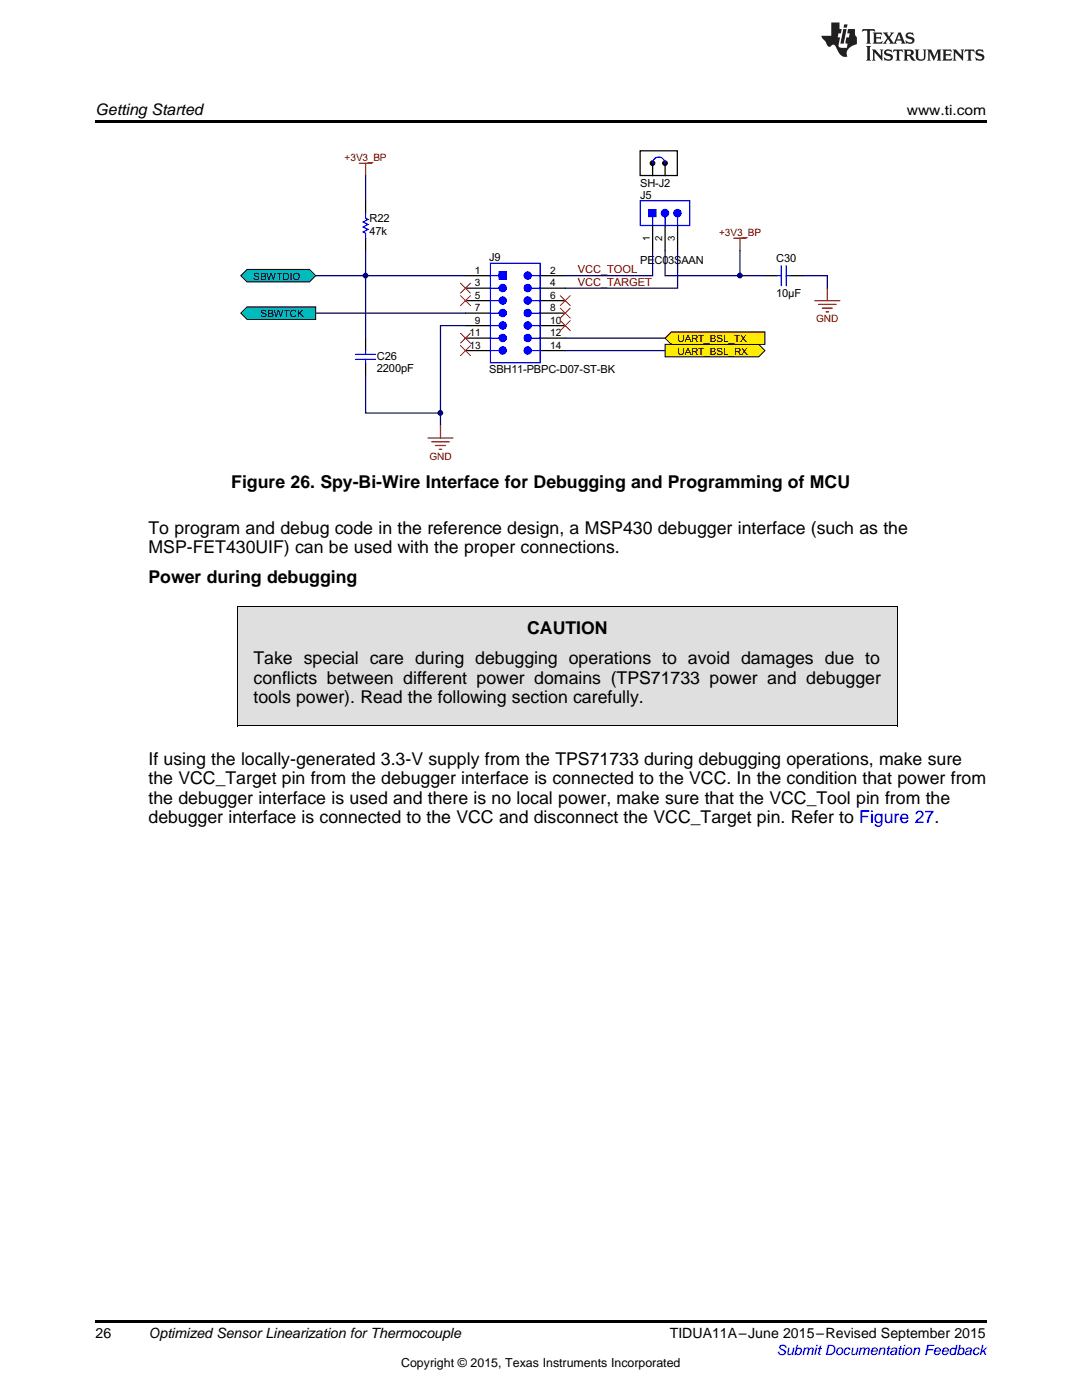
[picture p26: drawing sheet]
<svg xmlns="http://www.w3.org/2000/svg" width="216mm" height="279mm" viewBox="0 0 216 279" stroke-linecap="round" stroke-linejoin="round" font-family="sans-serif">
<defs><g id="words">
<g font-size="3.5">
<text x="46.1" y="97.4">Figure 26. Spy-Bi-Wire Interface for Debugging and Programming of MCU</text>
<text x="29.6" y="106.5">To program and debug code in the reference design, a MSP430 debugger interface (such as the</text>
<text x="29.6" y="110.4">MSP-FET430UIF) can be used with the proper connections.</text>
<text x="29.6" y="116.3">Power during debugging</text>
<text x="105.2" y="126.6">CAUTION</text>
<text x="50.6" y="132.6">Take special care during debugging operations to avoid damages due to</text>
<text x="50.6" y="136.5">conflicts between different power domains (TPS71733 power and debugger</text>
<text x="50.6" y="140.3">tools power). Read the following section carefully.</text>
<text x="29.6" y="152.7">If using the locally-generated 3.3-V supply from the TPS71733 during debugging operations, make sure</text>
<text x="29.6" y="156.6">the VCC_Target pin from the debugger interface is connected to the VCC. In the condition that power from</text>
<text x="29.6" y="160.4">the debugger interface is used and there is no local power, make sure that the VCC_Tool pin from the</text>
<text x="29.6" y="164.3">debugger interface is connected to the VCC and disconnect the VCC_Target pin. Refer to Figure 27.</text>
</g>
<text font-size="3.2" x="19" y="23">Getting Started</text>
<g font-size="2.8">
<text x="180.9" y="23">www.ti.com</text>
<text x="19" y="267">26</text>
<text x="29.6" y="267.1">Optimized Sensor Linearization for Thermocouple</text>
<text x="133.6" y="267.1">TIDUA11A–June 2015–Revised September 2015</text>
</g>
<text font-size="2.8" fill="#00f" x="155" y="270.4">Submit Documentation Feedback</text>
<text font-size="2.5" x="80" y="272.7">Copyright © 2015, Texas Instruments Incorporated</text>
<g font-size="2.2">
<text x="127.7" y="39.6">J5</text>
<text x="127.7" y="37.4">SH-J2</text>
<text x="73.7" y="46.9">47k</text>
<text x="73.7" y="44.4">R22</text>
<text x="97.6" y="52.1">J9</text>
<text x="127.7" y="52.6">PEC03SAAN</text>
<text x="154.9" y="52.3">C30</text>
<text x="154.9" y="59.3">10µF</text>
<text x="75.2" y="71.8">C26</text>
<text x="75.2" y="74.3">2200pF</text>
<text x="97.6" y="74.5">SBH11-PBPC-D07-ST-BK</text>
</g>
<g font-size="2.2" fill="#800000">
<text x="115.3" y="54.6">VCC_TOOL</text>
<text x="115.3" y="57.1">VCC_TARGET</text>
</g>
<g font-size="2" fill="#800000">
<text x="68.8" y="32.2">+3V3_BP</text>
<text x="143.5" y="47.1">+3V3_BP</text>
<text x="162.9" y="64.3">GND</text>
<text x="85.7" y="91.7">GND</text>
</g>
<g font-size="2">
<text x="50.5" y="55.8">SBWTDIO</text>
<text x="94.8" y="54.6">1</text>
<text x="94.8" y="57.1">3</text>
<text x="94.8" y="59.6">5</text>
<text x="109.8" y="54.6">2</text>
<text x="109.8" y="57.1">4</text>
<text x="109.8" y="59.6">6</text>
<text x="52" y="63.3">SBWTCK</text>
<text x="94.8" y="62.1">7</text>
<text x="94.8" y="64.6">9</text>
<text x="109.8" y="62.1">8</text>
<text x="109.8" y="64.6">10</text>
<text x="93.7" y="67.1">11</text>
<text x="93.7" y="69.6">13</text>
<text x="109.8" y="67.1">12</text>
<text x="109.8" y="69.6">14</text>
<text x="135.2" y="68.3">UART_BSL_TX</text>
<text x="135.2" y="70.8">UART_BSL_RX</text>
</g>
<g font-size="1.9">
<text x="129.6" y="48.2" transform="rotate(-90 129.6 48.2)">1</text>
<text x="132.1" y="48.2" transform="rotate(-90 132.1 48.2)">2</text>
<text x="134.6" y="48.2" transform="rotate(-90 134.6 48.2)">3</text>
</g>
</g></defs>
<path d="M47.4 121h131.7v23.9h-131.7z" fill="#dfdfdf"/>
<path d="M19 263.5h177.8v.6h-177.8z" fill="#000"/>
<path d="M47.4 121h131.7M47.4 120.9v24M179 120.9v24M47.4 144.9h131.7" fill="none" stroke="#000" stroke-width=".2"/>
<path d="M97.9 52.5h9.9v19.9h-9.9z" fill="#fff"/>
<path d="M97.9 52.5h9.9v19.9h-9.9zM97.9 57.5h1.7" fill="none" stroke="#00f" stroke-width=".25"/>
<g fill="none" stroke="#000" stroke-width=".25">
<path d="M92.9 55h5M92.9 57.5h5M107.8 55h5M107.8 57.5h5M92.9 60h5M92.9 62.5h5M92.9 65h5M92.9 67.5h5M92.9 70h5M107.8 60h5M107.8 62.5h5M107.8 65h5"/>
<path d="M107.8 67.5h5M107.8 70h5"/>
</g>
<circle cx="100.3" cy="57.5" r=".72" fill="#00f"/>
<g fill="none" stroke="#00f" stroke-width=".25">
<path d="M97.9 55h1.7"/>
<circle cx="100.3" cy="57.5" r=".72"/>
</g>
<circle cx="100.3" cy="55" r=".72" fill="#00f"/>
<circle cx="100.3" cy="55" r=".72" fill="none" stroke="#00f" stroke-width=".25"/>
<circle cx="100.3" cy="60" r=".72" fill="#00f"/>
<g fill="none" stroke="#00f" stroke-width=".25">
<path d="M97.9 60h1.7"/>
<circle cx="100.3" cy="60" r=".72"/>
</g>
<circle cx="100.3" cy="62.5" r=".72" fill="#00f"/>
<g fill="none" stroke="#00f" stroke-width=".25">
<path d="M97.9 62.5h1.7"/>
<circle cx="100.3" cy="62.5" r=".72"/>
</g>
<circle cx="100.3" cy="65" r=".72" fill="#00f"/>
<g fill="none" stroke="#00f" stroke-width=".25">
<path d="M97.9 65h1.7M106.1 62.5h1.7"/>
<circle cx="100.3" cy="65" r=".72"/>
</g>
<circle cx="105.3" cy="62.5" r=".72" fill="#00f"/>
<g fill="none" stroke="#00f" stroke-width=".25">
<path d="M106.1 65h1.7"/>
<circle cx="105.3" cy="62.5" r=".72"/>
</g>
<circle cx="105.3" cy="65" r=".72" fill="#00f"/>
<circle cx="105.3" cy="65" r=".72" fill="none" stroke="#00f" stroke-width=".25"/>
<circle cx="105.3" cy="60" r=".72" fill="#00f"/>
<g fill="none" stroke="#00f" stroke-width=".25">
<path d="M106.1 60h1.7"/>
<circle cx="105.3" cy="60" r=".72"/>
</g>
<circle cx="105.3" cy="57.5" r=".72" fill="#00f"/>
<g fill="none" stroke="#00f" stroke-width=".25">
<path d="M106.1 57.5h1.7"/>
<circle cx="105.3" cy="57.5" r=".72"/>
</g>
<circle cx="105.3" cy="55" r=".72" fill="#00f"/>
<g fill="none" stroke="#00f" stroke-width=".25">
<path d="M106.1 55h1.7M97.9 70h1.7"/>
<circle cx="105.3" cy="55" r=".72"/>
</g>
<circle cx="100.3" cy="69.9" r=".72" fill="#00f"/>
<g fill="none" stroke="#00f" stroke-width=".25">
<path d="M97.9 67.5h1.7"/>
<circle cx="100.3" cy="69.9" r=".72"/>
</g>
<circle cx="100.3" cy="67.5" r=".72" fill="#00f"/>
<g fill="none" stroke="#00f" stroke-width=".25">
<path d="M106.1 67.5h1.7"/>
<circle cx="100.3" cy="67.5" r=".72"/>
</g>
<circle cx="105.3" cy="67.5" r=".72" fill="#00f"/>
<g fill="none" stroke="#00f" stroke-width=".25">
<path d="M106.1 70h1.7"/>
<circle cx="105.3" cy="67.5" r=".72"/>
</g>
<circle cx="105.3" cy="69.9" r=".72" fill="#00f"/>
<circle cx="105.3" cy="69.9" r=".72" fill="none" stroke="#00f" stroke-width=".25"/>
<path d="M99.6 54.3h1.4v1.4h-1.4z" fill="#00f"/>
<path d="M99.6 54.3h1.4v1.4h-1.4z" fill="none" stroke="#00f" stroke-width=".25"/>
<path d="M127.7 40.1h9.9v4.9h-9.9z" fill="#fff"/>
<path d="M127.7 40.1h9.9v4.9h-9.9zM132.7 43.3v1.7" fill="none" stroke="#00f" stroke-width=".25"/>
<circle cx="132.7" cy="42.5" r=".72" fill="#00f"/>
<g fill="none" stroke="#00f" stroke-width=".25">
<path d="M130.2 43.3v1.7M135.2 43.3v1.7"/>
<circle cx="132.7" cy="42.5" r=".72"/>
</g>
<path d="M130.2 45v5M132.7 45v5" fill="none" stroke="#000" stroke-width=".25"/>
<circle cx="135.2" cy="42.5" r=".72" fill="#00f"/>
<circle cx="135.2" cy="42.5" r=".72" fill="none" stroke="#00f" stroke-width=".25"/>
<path d="M135.2 45v5" fill="none" stroke="#000" stroke-width=".25"/>
<path d="M129.5 41.8h1.4v1.5h-1.4z" fill="#00f"/>
<path d="M129.5 41.8h1.4v1.5h-1.4z" fill="none" stroke="#00f" stroke-width=".2"/>
<path d="M63 55h29.9M130.2 50v5h-17.4M135.2 50v7.5h-22.4M63 62.5h29.9" fill="none" stroke="#000080" stroke-width=".25"/>
<path d="M127.7 30.1h7.5v4.9h-7.5z" fill="#fff"/>
<path d="M127.7 30.1h7.5v4.9h-7.5zM130.2 32.6v2.5M132.7 32.6v2.5M73 40.1v2.5M73 47.5v2.5M73 67.5v2.5M73 72.5v2.5" fill="none" stroke="#000" stroke-width=".25"/>
<g fill="#000">
<circle cx="130.2" cy="32.6" r=".47"/>
<circle cx="132.7" cy="32.6" r=".47"/>
</g>
<g fill="none" stroke="#000" stroke-width=".2">
<circle cx="130.2" cy="32.6" r=".47"/>
<circle cx="132.7" cy="32.6" r=".47"/>
</g>
<path d="M132.7 32.6a1.22 1.22 0 0 0-1.3-1.3 1.22 1.22 0 0 0-1.2 1.3M73 42.6v1l.5 .2-1 .5 1 .5-1 .5 1 .5-1 .5 .5 .2v1M71 70.7h3.9M71 71.7h3.9M73 70v.7M73 71.7v.8" fill="none" stroke="#00f" stroke-width=".25"/>
<path d="M73 35.1v5M73 50v17.5M73 75v7.4h14.9M92.9 65h-5v19.9M112.8 70h19.9M112.8 67.5h19.9" fill="none" stroke="#000080" stroke-width=".25"/>
<path d="M71.7 32.6h2.5M73 32.6v2.5M146.4 47.5h2.5M147.7 47.5v2.5M85.4 87.4h5M86.1 88.2h3.5M86.9 88.9h2M87.6 89.7h.5M87.9 84.9v2.5" fill="none" stroke="#800000" stroke-width=".25"/>
<path d="M49.3 53.8h12.4l1.3 1.2-1.3 1.3h-12.4l-1.2-1.3z" fill-rule="evenodd" fill="#00bfbf"/>
<path d="M49.3 53.8h12.4l1.3 1.2-1.3 1.3h-12.4l-1.2-1.3z" fill="none" stroke="#000" stroke-width=".2"/>
<path d="M49.3 61.2h13.7v2.5h-13.7l-1.2-1.2z" fill-rule="evenodd" fill="#00bfbf"/>
<path d="M49.3 61.2h13.7v2.5h-13.7l-1.2-1.2z" fill="none" stroke="#000" stroke-width=".2"/>
<path d="M134 66.2h18.6v2.5h-18.6l-1.3-1.2z" fill-rule="evenodd" fill="#ffed00"/>
<path d="M134 66.2h18.6v2.5h-18.6l-1.3-1.2z" fill="none" stroke="#000" stroke-width=".2"/>
<path d="M132.7 68.7h18.7l1.2 1.3-1.2 1.2h-18.7z" fill-rule="evenodd" fill="#ffed00"/>
<path d="M132.7 68.7h18.7l1.2 1.3-1.2 1.2h-18.7z" fill="none" stroke="#000" stroke-width=".2"/>
<g fill="none" stroke="#f00" stroke-width=".2">
<path d="M91.9 56.5l2 2M91.9 59l2 2M93.9 56.5l-2 2M93.9 59l-2 2M111.8 59l2 2M113.8 59l-2 2M91.9 66.5l2 2M91.9 69l2 2M93.9 66.5l-2 2M93.9 69l-2 2M111.8 64l2 2M111.8 61.5l2 2"/>
<path d="M113.8 64l-2 2M113.8 61.5l-2 2"/>
</g>
<path d="M152.6 55h2.5M157.6 55h2.5" fill="none" stroke="#000" stroke-width=".25"/>
<path d="M155.1 55h.8M155.9 53v4M156.9 55h.7M156.9 53v4" fill="none" stroke="#00f" stroke-width=".25"/>
<path d="M165.1 57.5v2.5M162.6 60h5M163.3 60.7h3.5M164.1 61.5h2M164.8 62.2h.5" fill="none" stroke="#800000" stroke-width=".25"/>
<path d="M132.7 50v5h15M147.7 50v5M147.7 55h4.9M160.1 55h5v2.5" fill="none" stroke="#000080" stroke-width=".25"/>
<circle cx="72.9" cy="55" r=".47" fill="#000080"/>
<circle cx="72.9" cy="55" r=".47" fill="none" stroke="#000080" stroke-width=".2"/>
<circle cx="87.9" cy="82.4" r=".47" fill="#000080"/>
<circle cx="87.9" cy="82.4" r=".47" fill="none" stroke="#000080" stroke-width=".2"/>
<circle cx="147.6" cy="55" r=".47" fill="#000080"/>
<circle cx="147.6" cy="55" r=".47" fill="none" stroke="#000080" stroke-width=".2"/>
<path d="M19 24h177.8v.6h-177.8z" fill="#000"/>
<g fill="#231f20">
<path d="M172.1 5.8l-.1 .6 .5-.3h.5v.2v2.1l-.2 .3h1l-.2-.3v-2.1v-.2h.6l.4 .3-.1-.6zM174.1 6.5l.3 .4v1.5l-.3 .3h1.9l.1-.5a1.04 1.04 0 0 1-1.3 .1v-.6h.6l.4 .2v-.7l-.4 .2h-.6l.1-.6h.7l.4 .2-.1-.5zM176.1 6.5l.9 1.1-.9 1.1h.8l-.1-.2 .4-.7 .4 .7-.2 .2h1.6l-.2-.2 .1-.4h.9l.2 .4-.2 .2h.9l-.2-.3-.8-1.9h-.5l-.9 2.1-.7-1.1 .8-1h-.8l.1 .3-.3 .5-.4-.6 .2-.2zM179.4 6.9l.3 .9h-.7zM180.9 6.6a.63 .63 0 0 0-.2 .7 .63 .63 0 0 0 .6 .4l.6 .2 .1 .2a.75 .75 0 0 1-.7 .4 .75 .75 0 0 1-.6-.5l.1 .7 .2-.1a1.11 1.11 0 0 0 1.5-.5 1.13 1.13 0 0 0-1.3-.9l-.1-.3a1.04 1.04 0 0 1 1.2 .2l-.1-.6-.2 .1-.5-.1zM172.8 9.2l.3 .3v2.2l-.3 .4h1l-.2-.4v-2.2l.2-.3zM174 9.9l.2 .3v1.5l-.2 .4h.7l-.2-.4v-1.3l1.6 1.7v-1.9l.2-.3h-.7l.2 .3v.9l-1.2-1.2zM176.6 10a.62 .62 0 0 0-.2 .7 .62 .62 0 0 0 .6 .4l.6 .2 .1 .2a.76 .76 0 0 1-.7 .4 .76 .76 0 0 1-.6-.5l.1 .7 .1-.1a1.11 1.11 0 0 0 1.6-.6 1.13 1.13 0 0 0-1.3-.8l-.1-.3a1.04 1.04 0 0 1 1.2 .1l-.1-.5-.2 .1-.5-.2zM178.3 9.9l-.1 .6a.61 .61 0 0 1 .7-.3v1.5l-.2 .4h1l-.3-.4v-1.5a.63 .63 0 0 1 .8 .3l-.1-.6zM180.3 9.9l.2 .3v1.5l-.2 .4h.9l-.2-.2v-.7l.6 .2a.76 .76 0 0 0 1.1 .6l-1-.9a.58 .58 0 0 0 .6-.6 .58 .58 0 0 0-.5-.6zM181 10.2l.1-.1a.45 .45 0 0 1 .6 .1 .45 .45 0 0 1 .1 .5l-.8 .2zM182.5 9.9l.2 .2a2.17 2.17 0 0 0 .4 1.9 .99 .99 0 0 0 1.6-.7v-1.1l.2-.3h-.8l.2 .2a1.92 1.92 0 0 1-.2 1.7 .6 .6 0 0 1-.9-.5v-1.1l.2-.3zM185 9.9l.2 .3v1.5l-.2 .4h.7l-.2-.4v-1.4l.8 1.8 .8-1.8v1.4l-.2 .4h1l-.3-.4v-1.5l.3-.3h-.8l-.7 1.4-.6-1.4zM188 9.9l.2 .3v1.5l-.2 .4h1.8l.2-.6a1.04 1.04 0 0 1-1.3 .2v-.6h.6l.4 .1v-.6l-.4 .2h-.6l.1-.6h.7l.4 .2-.1-.5zM190.1 9.9l.2 .3v1.5l-.2 .4h.7l-.2-.4v-1.3l1.6 1.7v-1.9l.2-.3h-.7l.2 .3v.9l-1.1-1.2zM192.6 9.9l-.1 .6a.61 .61 0 0 1 .7-.3v1.5l-.2 .4h.9l-.2-.4v-1.5a.63 .63 0 0 1 .8 .3l-.2-.6zM194.9 10a.62 .62 0 0 0-.2 .7 .62 .62 0 0 0 .6 .4l.5 .2 .2 .2a.76 .76 0 0 1-.7 .4 .76 .76 0 0 1-.7-.5l.2 .7 .1-.1a1.11 1.11 0 0 0 1.5-.6 1.13 1.13 0 0 0-1.2-.8l-.1-.3a1.04 1.04 0 0 1 1.2 .1l-.2-.5-.2 .1-.5-.2z"/>
<path d="M165.9 4.5v2.6h-2l.1 .4 .8 .9a.91 .91 0 0 0 .9 .9 .56 .56 0 0 1 .5-.4 .56 .56 0 0 1 .5 .3l.4 .8a1.53 1.53 0 0 0 2 1.3 1.54 1.54 0 0 1 1-2.1l.9-.4-.1-1.4a1.52 1.52 0 0 1-.3-1.6h-1.4l-.2 .9h.5l-.1 .8h-.5l-.2 .9v.2l.4 .1-.1 .9a1.93 1.93 0 0 1-1.7-.3l.3-1.8h-.4l.1-.8h.5l.2-.9h-.5v-1.3zM168.3 5.8l-.6 2.9h.7l.5-2.9zM168.4 4.9l-.1 .6h.7l.1-.6z"/>
</g>
<use href="#words"/>
</svg>
